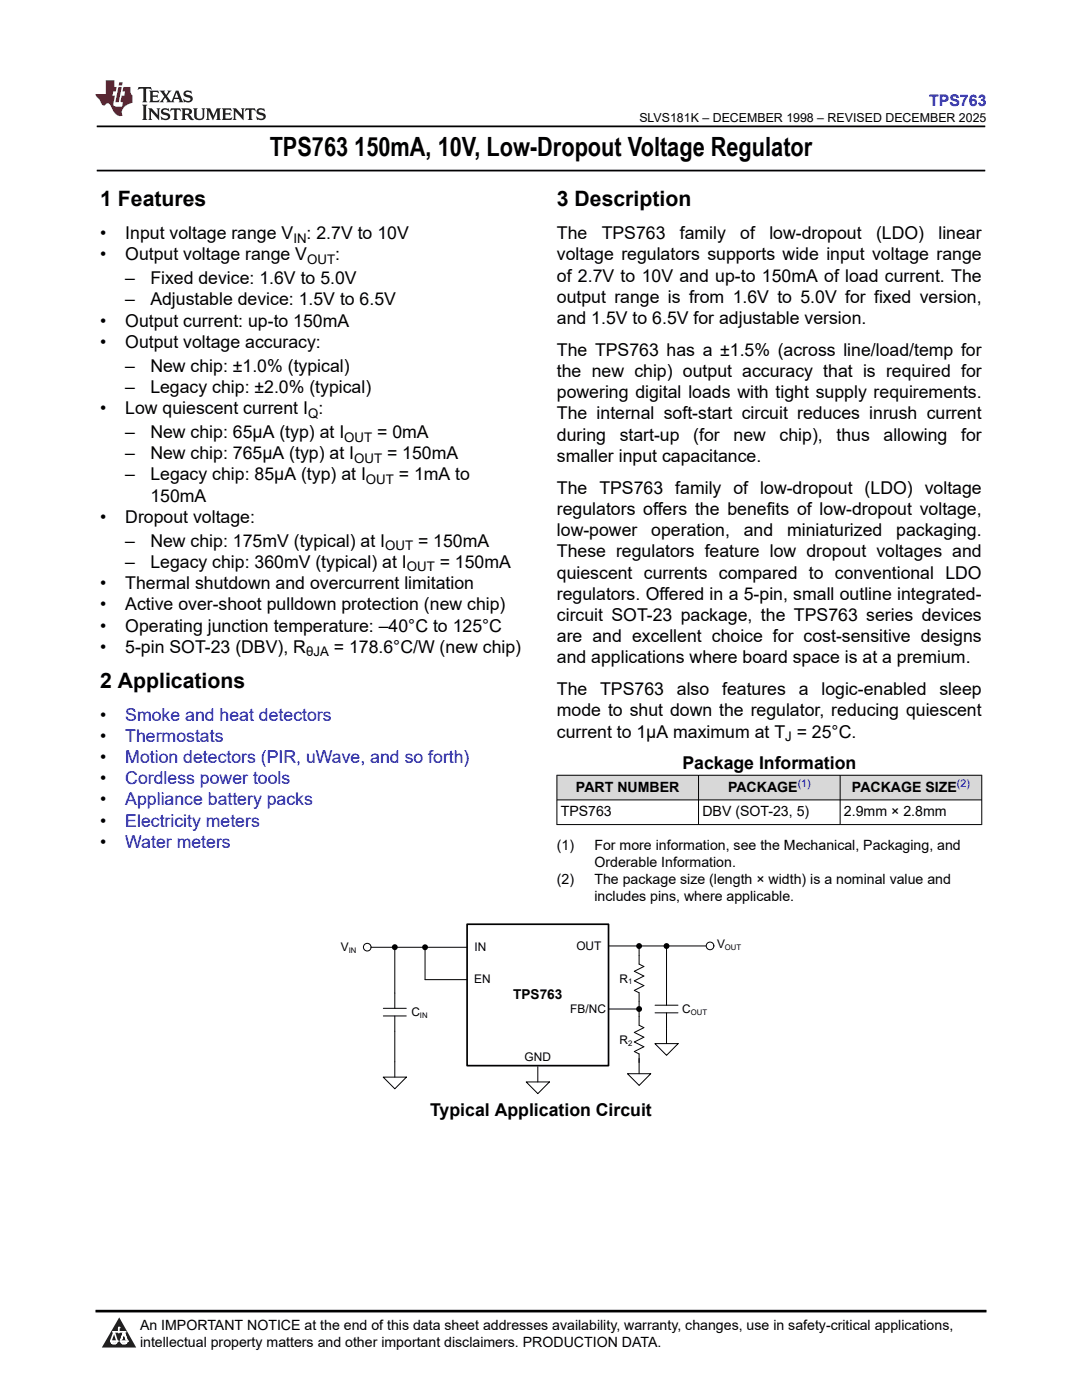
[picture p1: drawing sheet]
<svg xmlns="http://www.w3.org/2000/svg" width="216mm" height="279mm" viewBox="0 0 216 279" stroke-linecap="round" stroke-linejoin="round" font-family="sans-serif">
<defs><g id="words">
<text font-size="5.3" x="53.8" y="31.2">TPS763 150mA, 10V, Low-Dropout Voltage Regulator</text>
<g font-size="4.2">
<text x="20" y="41.2">1 Features</text>
<text x="111.1" y="41.2">3 Description</text>
<text x="20" y="137.3">2 Applications</text>
</g>
<g font-size="3.5">
<text x="20" y="47.7">•</text>
<text x="25" y="47.7">Input voltage range V</text>
<text x="61.2" y="47.7">: 2.7V to 10V</text>
<text x="111.1" y="47.7">The</text>
<text x="120.1" y="47.7">TPS763</text>
<text x="135.7" y="47.7">family</text>
<text x="147.7" y="47.7">of</text>
<text x="153.5" y="47.7">low-dropout</text>
<text x="174.8" y="47.7">(LDO)</text>
<text x="187.3" y="47.7">linear</text>
<text x="20" y="52">•</text>
<text x="25" y="52">Output voltage range V</text>
<text x="66.9" y="52">:</text>
<text x="111.1" y="52">voltage regulators supports wide input voltage range</text>
<text x="25" y="56.7">–</text>
<text x="30" y="56.7">Fixed device: 1.6V to 5.0V</text>
<text x="111.1" y="56.2">of 2.7V to 10V and up-to 150mA of load current. The</text>
<text x="20" y="65.2">•</text>
<text x="25" y="61">–</text>
<text x="25" y="65.2">Output current: up-to 150mA</text>
<text x="30" y="61">Adjustable device: 1.5V to 6.5V</text>
<text x="111.1" y="60.4">output range is from 1.6V to 5.0V for fixed version,</text>
<text x="111.1" y="64.7">and 1.5V to 6.5V for adjustable version.</text>
<text x="20" y="69.4">•</text>
<text x="25" y="69.4">Output voltage accuracy:</text>
<text x="111.1" y="71">The TPS763 has a ±1.5% (across line/load/temp for</text>
<text x="25" y="74.2">–</text>
<text x="30" y="74.2">New chip: ±1.0% (typical)</text>
<text x="111.1" y="75.2">the new chip) output accuracy that is required for</text>
<text x="20" y="82.6">•</text>
<text x="25" y="78.4">–</text>
<text x="25" y="82.6">Low quiescent current I :</text>
<text x="30" y="78.4">Legacy chip: ±2.0% (typical)</text>
<text x="111.1" y="79.5">powering digital loads with tight supply requirements.</text>
<text x="111.1" y="83.7">The internal soft-start circuit reduces inrush current</text>
<text x="25" y="87.4">–</text>
<text x="30" y="87.4">New chip: 65μA (typ) at I</text>
<text x="75.3" y="87.4">= 0mA</text>
<text x="111.1" y="87.9">during</text>
<text x="123.7" y="87.9">start-up</text>
<text x="138.3" y="87.9">(for</text>
<text x="146.4" y="87.9">new</text>
<text x="155.6" y="87.9">chip),</text>
<text x="166.9" y="87.9">thus</text>
<text x="176.3" y="87.9">allowing</text>
<text x="191.8" y="87.9">for</text>
<text x="25" y="91.6">–</text>
<text x="25" y="95.9">–</text>
<text x="30" y="95.9">Legacy chip: 85μA (typ) at I</text>
<text x="30" y="91.6">New chip: 765μA (typ) at I</text>
<text x="77.2" y="91.6">= 150mA</text>
<text x="79.6" y="95.9">= 1mA to</text>
<text x="111.1" y="92.2">smaller input capacitance.</text>
<text x="30" y="100.1">150mA</text>
<text x="111.1" y="98.5">The TPS763 family of low-dropout (LDO) voltage</text>
<text x="20" y="104.3">•</text>
<text x="25" y="104.3">Dropout voltage:</text>
<text x="111.1" y="102.8">regulators offers the benefits of low-dropout voltage,</text>
<text x="111.1" y="107">low-power</text>
<text x="130" y="107">operation,</text>
<text x="148.4" y="107">and</text>
<text x="157.1" y="107">miniaturized</text>
<text x="178.8" y="107">packaging.</text>
<text x="25" y="109.1">–</text>
<text x="25" y="113.3">–</text>
<text x="30" y="109.1">New chip: 175mV (typical) at I</text>
<text x="30" y="113.3">Legacy chip: 360mV (typical) at I</text>
<text x="83.4" y="109.1">= 150mA</text>
<text x="87.7" y="113.3">= 150mA</text>
<text x="111.1" y="111.2">These regulators feature low dropout voltages and</text>
<text x="20" y="117.6">•</text>
<text x="25" y="117.6">Thermal shutdown and overcurrent limitation</text>
<text x="111.1" y="119.7">regulators. Offered in a 5-pin, small outline integrated-</text>
<text x="111.1" y="115.5">quiescent currents compared to conventional LDO</text>
<text x="20" y="121.8">•</text>
<text x="25" y="121.8">Active over-shoot pulldown protection (new chip)</text>
<text x="111.1" y="123.9">circuit SOT-23 package, the TPS763 series devices</text>
<text x="20" y="126">•</text>
<text x="20" y="130.3">•</text>
<text x="25" y="126">Operating junction temperature: –40°C to 125°C</text>
<text x="25" y="130.3">5-pin SOT-23 (DBV), R</text>
<text x="66.6" y="130.3">= 178.6°C/W (new chip)</text>
<text x="111.1" y="128.2">are and excellent choice for cost-sensitive designs</text>
<text x="111.1" y="132.4">and applications where board space is at a premium.</text>
<text x="20" y="143.8">•</text>
<text x="111.1" y="138.7">The</text>
<text x="111.1" y="143">mode to shut down the regulator, reducing quiescent</text>
<text x="119.8" y="138.7">TPS763</text>
<text x="135.1" y="138.7">also</text>
<text x="144.1" y="138.7">features</text>
<text x="159.4" y="138.7">a</text>
<text x="163.9" y="138.7">logic-enabled</text>
<text x="187.5" y="138.7">sleep</text>
<text x="20" y="148.1">•</text>
<text x="111.1" y="147.2">current to 1μA maximum at T = 25°C.</text>
<text x="20" y="152.3">•</text>
<text x="136.2" y="153.6">Package Information</text>
<text x="20" y="156.5">•</text>
<text x="20" y="160.8">•</text>
<text x="20" y="165">•</text>
<text x="20" y="169.2">•</text>
<text x="85.8" y="222.8">Typical Application Circuit</text>
</g>
<g font-size="3.5" fill="#00f">
<text x="25" y="143.8">Smoke and heat detectors</text>
<text x="25" y="148.1">Thermostats</text>
<text x="25" y="152.3">Motion detectors (PIR, uWave, and so forth)</text>
<text x="25" y="156.5">Cordless power tools</text>
<text x="25" y="160.8">Appliance battery packs</text>
<text x="25" y="165">Electricity meters</text>
<text x="25" y="169.2">Water meters</text>
</g>
<text font-size="3.2" fill="#00f" x="185.4" y="21.1">TPS763</text>
<g font-size="2.8">
<text x="114.9" y="158">PART NUMBER</text>
<text x="145.3" y="158">PACKAGE</text>
<text x="170" y="158">PACKAGE SIZE</text>
<text x="111.9" y="162.9">TPS763</text>
<text x="140.2" y="162.9">DBV (SOT-23, 5)</text>
<text x="168.4" y="162.9">2.9mm × 2.8mm</text>
<text x="111.1" y="169.7">(1)</text>
<text x="118.6" y="169.7">For more information, see the Mechanical, Packaging, and</text>
<text x="118.6" y="173.1">Orderable Information.</text>
<text x="111.1" y="176.5">(2)</text>
<text x="118.6" y="176.5">The package size (length × width) is a nominal value and</text>
<text x="118.6" y="179.9">includes pins, where applicable.</text>
<text x="27.9" y="265.5">An IMPORTANT NOTICE at the end of this data sheet addresses availability, warranty, changes, use in safety-critical applications,</text>
<text x="27.9" y="268.9">intellectual property matters and other important disclaimers. PRODUCTION DATA.</text>
</g>
<text font-size="2.7" x="102.4" y="199.4">TPS763</text>
<g font-size="2.6">
<text x="58.5" y="48.4">IN</text>
<text x="61.3" y="52.7">OUT</text>
<text x="61.5" y="83.4">Q</text>
<text x="68.7" y="88.1">OUT</text>
<text x="70.7" y="92.4">OUT</text>
<text x="73" y="96.6">OUT</text>
<text x="76.9" y="109.8">OUT</text>
<text x="81.2" y="114">OUT</text>
<text x="61.1" y="131">θJA</text>
<text x="156.7" y="147.9">J</text>
</g>
<text font-size="2.5" x="127.6" y="24.3">SLVS181K – DECEMBER 1998 – REVISED DECEMBER 2025</text>
<g font-size="2.4">
<text x="68" y="189.8">V</text>
<text x="94.7" y="189.8">IN</text>
<text x="115" y="189.5">OUT</text>
<text x="143.1" y="189.2">V</text>
<text x="94.6" y="196.2">EN</text>
<text x="123.6" y="196.1">R</text>
<text x="82.1" y="202.8">C</text>
<text x="113.8" y="202.2">FB/NC</text>
<text x="136.1" y="202.2">C</text>
<text x="123.6" y="208.3">R</text>
<text x="104.7" y="211.7">GND</text>
</g>
<g font-size="2.1" fill="#00f">
<text x="159.2" y="157.1">(1)</text>
<text x="191" y="157.1">(2)</text>
</g>
<g font-size="1.5">
<text x="69.6" y="190.1">IN</text>
<text x="144.7" y="189.5">OUT</text>
<text x="125.3" y="196.5">1</text>
<text x="83.8" y="203.1">IN</text>
<text x="137.9" y="202.6">OUT</text>
<text x="125.3" y="208.7">2</text>
</g>
</g></defs>
<path d="M19.3 25.2h177.3M19.3 34h177.3" fill="none" stroke="#000" stroke-width=".35"/>
<g fill="#d8d8d8">
<path d="M111.1 154.7h84.8v4.9h-84.8z" fill-rule="evenodd"/>
<path d="M111.2 154.8h28.1v4.8h-28.1z" fill-rule="evenodd"/>
<path d="M139.4 154.8h28.2v4.8h-28.2z" fill-rule="evenodd"/>
<path d="M167.7 154.8h28.1v4.8h-28.1z" fill-rule="evenodd"/>
</g>
<g fill="none" stroke="#000" stroke-width=".2">
<path d="M111.1 154.7h84.9M111.1 159.6h84.9M111.1 154.7v9.9M139.4 154.7v9.9M167.6 154.7v9.9M195.9 154.7v9.9M111.1 164.6h84.9M74.1 189h19.1M78.8 189.5v11.7M84.8 189.5v6h8.4M121.4 188.8h19.9M127.5 189.3v3.1l1 .5"/>
<path d="M128.5 196.7l-1.9 1 .9 .4v6.5l1 .5M128.5 192.9l-1.9 .9 1.9 1M128.5 194.8l-1.9 .9 1.9 1M133 189.3v11.3M76.5 215h4.6l-2.3 2.3zM76.5 201.2h4.6M76.5 202.8h4.6M78.8 202.8v12.2M105 215.9h4.6l-2.3 2.4zM107.3 212.9v3M121.4 201.4h5.7M125.2 214.3h4.6l-2.3 2.3z"/>
<path d="M128.5 208.9l-1.9 1 .9 .4v4M128.5 205.1l-1.9 .9 1.9 1M128.5 207l-1.9 1 1.9 .9M130.7 208.3h4.6l-2.3 2.3zM130.7 200.6h4.6M130.7 202.1h4.6M133 202.1v6.2"/>
</g>
<path d="M93.2 184.5h28.2v28.2h-28.2z" fill="none" stroke="#000" stroke-width=".34"/>
<g fill="#000">
<circle cx="78.8" cy="189" r=".58"/>
<circle cx="84.8" cy="189" r=".58"/>
<circle cx="127.5" cy="188.8" r=".58"/>
<circle cx="133" cy="188.8" r=".59"/>
<circle cx="127.5" cy="201.4" r=".58"/>
</g>
<circle cx="73.3" cy="189" r=".76" fill="#fff"/>
<circle cx="73.3" cy="189" r=".76" fill="none" stroke="#000" stroke-width=".2"/>
<circle cx="141.7" cy="188.8" r=".76" fill="#fff"/>
<circle cx="141.7" cy="188.8" r=".76" fill="none" stroke="#000" stroke-width=".2"/>
<path d="M0 0h215.9v23.8h-215.9z" fill-rule="evenodd" fill="#fff"/>
<path d="M27.7 17.4l-.2 .6 .5-.3h.6v.2v2.1l-.2 .4h1l-.2-.4v-2.1v-.2h.5l.5 .3-.1-.6zM29.8 18.1l.2 .4v1.5l-.2 .4h1.9l.1-.6a1.08 1.08 0 0 1-1.3 .2v-.7h.6l.4 .2v-.6l-.4 .2h-.6v-.6l.2-.1a1 1 0 0 1 1 .2l-.1-.5zM31.8 18.1l1 1.1-1 1.2h.9l-.2-.2 .4-.7 .5 .7-.2 .2h1.6l-.2-.2 .1-.4h1l.1 .4-.1 .2h.9l-.2-.3-.8-2h-.5l-1 2.2-.8-1.1 .9-1.1h-.8l.2 .2-.5 .7-.3-.7 .1-.2zM35.2 18.5l.4 1h-.8zM36.8 18.2a.65 .65 0 0 0-.2 .8 .65 .65 0 0 0 .6 .4l.7 .2 .1 .2a.79 .79 0 0 1-.7 .4 .79 .79 0 0 1-.7-.5l.1 .7 .2-.1a.93 .93 0 0 0 1.1 .1 .93 .93 0 0 0 .4-1 1.46 1.46 0 0 0-1.2-.6l-.1-.3a1.09 1.09 0 0 1 1.2 .2l-.2-.6-.1 .1-.6-.2zM28.4 20.9l.2 .4v2.3l-.2 .3h1l-.2-.3v-2.3l.2-.4zM29.6 21.6l.2 .4v1.6l-.2 .3h.8l-.3-.3v-1.4l1.7 1.8v-2l.2-.4h-.8l.2 .2 .1 1.1-1.2-1.3zM32.3 21.8a.65 .65 0 0 0-.2 .7 .65 .65 0 0 0 .7 .4l.6 .2 .1 .2a.79 .79 0 0 1-.7 .4 .79 .79 0 0 1-.7-.5l.1 .7 .2-.1a.93 .93 0 0 0 1.1 .1 .93 .93 0 0 0 .4-.9 1.46 1.46 0 0 0-1.2-.6l-.1-.4a1.09 1.09 0 0 1 1.2 .2l-.2-.6-.1 .1-.6-.1zM34.1 21.6l-.1 .7a.63 .63 0 0 1 .7-.4l.1 1.7-.3 .3h1l-.2-.3v-1.7a.66 .66 0 0 1 .8 .4l-.1-.7zM36.2 21.6l.2 .4v1.6l-.2 .3h.9l-.2-.2v-.7h.5l.1 .2a.79 .79 0 0 0 1.2 .6l-1-.9a.61 .61 0 0 0 .6-.6 .61 .61 0 0 0-.5-.6zM36.9 21.9h.2a.47 .47 0 0 1 .5 .1 .47 .47 0 0 1 .1 .5l-.2 .2h-.6zM38.5 21.6l.2 .2a2.27 2.27 0 0 0 .4 2 1.04 1.04 0 0 0 1.7-.7v-1.3l.2-.2h-.8l.2 .4v1.1a.6 .6 0 0 1-.6 .6 .6 .6 0 0 1-.6-.6v-1.1l.3-.4zM41.1 21.6l.2 .4v1.6l-.2 .3h.7l-.2-.3v-1.5l.9 1.9 .8-1.9v1.5l-.2 .3h1l-.3-.3v-1.6l.3-.4h-.8l-.7 1.5-.7-1.5zM44.3 21.6l.2 .4v1.6l-.2 .3h1.9l.1-.5a1.09 1.09 0 0 1-1.3 .1v-.6h.6l.4 .1v-.6l-.4 .2h-.6v-.6l.2-.1a1.01 1.01 0 0 1 1 .3l-.1-.6zM46.4 21.6l.3 .4v1.6l-.3 .3h.8l-.2-.3v-1.4l1.6 1.8v-2l.2-.4h-.7l.2 .2v1.1l-1.2-1.3zM49 21.6l-.1 .7a.63 .63 0 0 1 .8-.4v1.7l-.3 .3h1l-.2-.3v-1.7a.66 .66 0 0 1 .8 .4l-.1-.7zM51.4 21.8a.65 .65 0 0 0-.2 .7 .65 .65 0 0 0 .6 .4l.6 .2 .2 .2a.79 .79 0 0 1-.8 .4 .79 .79 0 0 1-.6-.5l.1 .7 .2-.1a.93 .93 0 0 0 1 .1 .93 .93 0 0 0 .5-.9 1.46 1.46 0 0 0-1.3-.6l-.1-.4a1.09 1.09 0 0 1 1.3 .2l-.2-.6-.2 .1-.5-.1z" fill="#231f20"/>
<path d="M21.1 16v2.8h-2.1l.1 .3 .9 1a.95 .95 0 0 0 .9 .9 .59 .59 0 0 1 .6-.4 .59 .59 0 0 1 .5 .4l.4 .8a1.59 1.59 0 0 0 2.1 1.3 1.61 1.61 0 0 1 1-2.2l1-.4-.1-1.5a1.59 1.59 0 0 1-.4-1.6h-1.4l-.2 .9h.5l-.1 .8h-.5l-.2 1v.2l.4 .1-.2 .9h-.6a.73 .73 0 0 1-1.1-.7l.3-1.5h-.5l.2-.8h.5l.2-.9h-.5v-1.4zM23.6 17.4l-.6 3h.7l.6-3zM23.8 16.4l-.1 .7h.7l.1-.7z" fill="#ed1c24"/>
<path d="M0 261.4h215.9v18h-215.9z" fill-rule="evenodd" fill="#fff"/>
<path d="M23.8 262.9l3.4 6h-6.9z" fill="#231f20"/>
<path d="M22.1 267.7h1.3l-.4 .5h-.3a.55 .55 0 0 1-.6-.5z" fill-rule="evenodd" fill="#fff"/>
<path d="M22.1 267.7h1.3l-.4 .5h-.3a.55 .55 0 0 1-.6-.5z" fill="none" stroke="#231f20" stroke-width=".34"/>
<path d="M22.1 267.7h1.3l-.4 .5h-.5zM23.7 265.9h.1M23.7 264.9v1z" fill="none" stroke="#fff" stroke-width=".34"/>
<circle cx="23.7" cy="264.9" r=".17" fill="#fff"/>
<path d="M22.6 265.8h.1M22.6 265.8h2.3z" fill="none" stroke="#fff" stroke-width=".34"/>
<circle cx="24.9" cy="265.8" r=".17" fill="#fff"/>
<path d="M24 267.7h.1" fill="none" stroke="#fff" stroke-width=".34"/>
<path d="M24.7 265.8l-.7 1.9z" fill="#fff"/>
<path d="M24.7 265.8l-.7 1.9z" fill="none" stroke="#fff" stroke-width=".34"/>
<path d="M24.7 265.8l.7 1.9z" fill="#fff"/>
<path d="M24.7 265.8l.7 1.9zM25.3 267.7h.1" fill="none" stroke="#fff" stroke-width=".34"/>
<circle cx="22.1" cy="267.7" r=".17" fill="#fff"/>
<path d="M22.8 265.8l-.7 1.9zM22.8 265.8l.6 1.9z" fill="none" stroke="#fff" stroke-width=".34"/>
<circle cx="23.4" cy="267.7" r=".17" fill="#fff"/>
<path d="M24.1 267.7h1.3a.65 .65 0 0 1-.6 .5 .65 .65 0 0 1-.7-.5z" fill-rule="evenodd" fill="#fff"/>
<path d="M24.1 267.7h1.3a.65 .65 0 0 1-.6 .5 .65 .65 0 0 1-.7-.5z" fill="none" stroke="#231f20" stroke-width=".34"/>
<path d="M24 267.7h.1M24.1 267.7h1.3l-.4 .5h-.5z" fill="none" stroke="#fff" stroke-width=".34"/>
<circle cx="25.4" cy="267.7" r=".17" fill="#fff"/>
<path d="M19 261.7h177.8" fill="none" stroke="#000" stroke-width=".53"/>
<use href="#words"/>
</svg>
